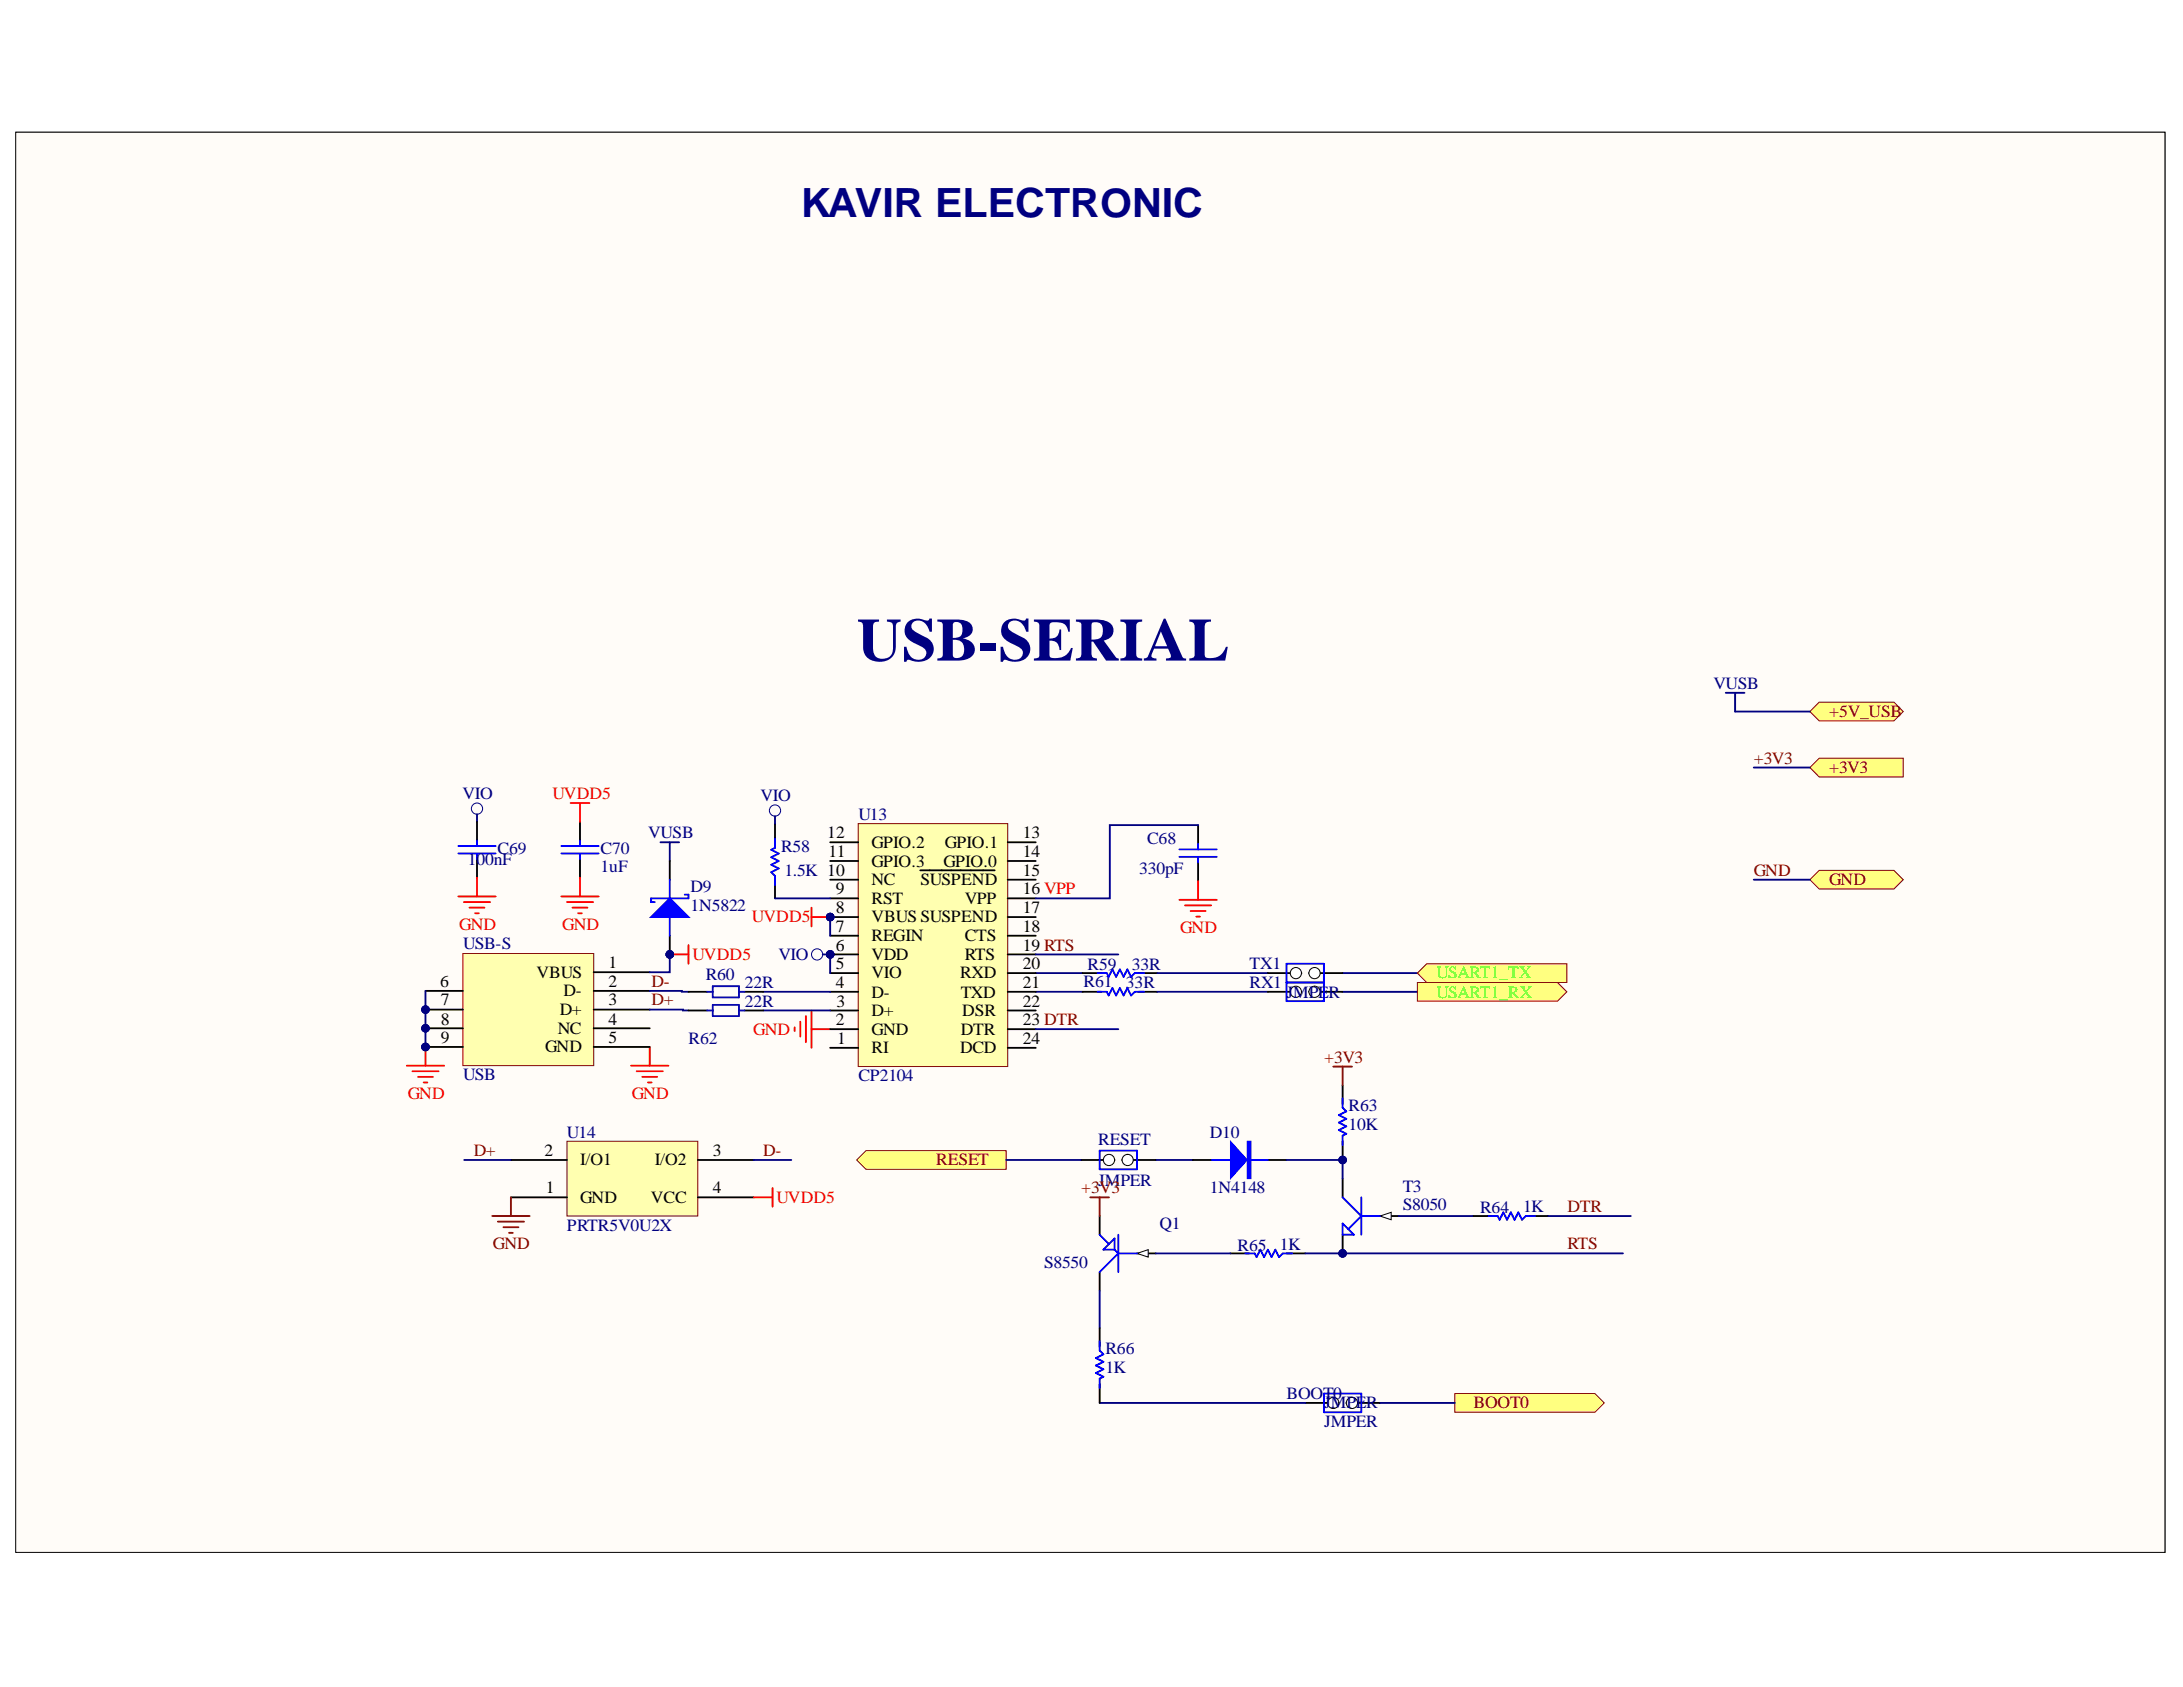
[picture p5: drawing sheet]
<svg xmlns="http://www.w3.org/2000/svg" width="279mm" height="216mm" viewBox="0 0 279 216" stroke-linecap="round" stroke-linejoin="round" font-family="sans-serif">
<defs><g id="words">
<text font-size="7.8" fill="#000080" x="109.7" y="84.5">USB-SERIAL</text>
<text font-size="5.2" fill="#000080" x="102.5" y="27.7">KAVIR ELECTRONIC</text>
<g font-size="2.2" fill="#000080">
<text x="219.3" y="88.2">VUSB</text>
<text x="59.2" y="102.3">VIO</text>
<text x="83" y="107.3">VUSB</text>
<text x="97.3" y="102.6">VIO</text>
<text x="109.9" y="104.9">U13</text>
<text x="59.9" y="110.7">100nF</text>
<text x="63.7" y="109.2">C69</text>
<text x="76.9" y="111.6">1uF</text>
<text x="76.9" y="109.2">C70</text>
<text x="100" y="109">R58</text>
<text x="100.4" y="112.1">1.5K 10</text>
<text x="145.8" y="111.9">330pF</text>
<text x="146.8" y="108">C68</text>
<text x="88.4" y="114.2">D9</text>
<text x="88.4" y="116.6">1N5822</text>
<text x="59.3" y="121.5">USB-S</text>
<text x="90.3" y="125.5">R60</text>
<text x="99.6" y="122.8">VIO</text>
<text x="139.2" y="124.1">R59</text>
<text x="144.9" y="124.1">33R</text>
<text x="159.9" y="124">TX1</text>
<text x="95.3" y="126.4">22R</text>
<text x="95.3" y="128.8">22R</text>
<text x="138.7" y="126.3">R61</text>
<text x="144.1" y="126.4">33R</text>
<text x="159.9" y="126.4">RX1</text>
<text x="164.7" y="127.7">JMPE</text>
<text x="170" y="127.7">R</text>
<text x="88.1" y="133.6">R62</text>
<text x="59.3" y="138.2">USB</text>
<text x="109.9" y="138.4">CP2104</text>
<text x="172.6" y="142.2">R63</text>
<text x="72.6" y="145.6">U14</text>
<text x="140.6" y="146.5">RESET</text>
<text x="154.9" y="145.6">D10</text>
<text x="172.6" y="144.6">10K</text>
<text x="140.6" y="151.8">JMPER</text>
<text x="154.9" y="152.7">1N4148</text>
<text x="179.5" y="152.5">T3</text>
<text x="179.5" y="154.9">S8050</text>
<text x="189.4" y="155.2">R64</text>
<text x="194.9" y="155.1">1K</text>
<text x="72.6" y="157.5">PRTR5V0U2X</text>
<text x="148.4" y="157.3">Q1</text>
<text x="158.4" y="160">R65</text>
<text x="163.8" y="160">1K</text>
<text x="133.6" y="162.3">S8550</text>
<text x="141.5" y="173.3">R66</text>
<text x="141.5" y="175.7">1K</text>
<text x="164.7" y="179.1">BOOT0</text>
<text x="169.5" y="180.3">JMPER</text>
<text x="169.5" y="182.6">JMPER</text>
</g>
<g font-size="2.2" fill="#800000">
<text x="234.1" y="91.7">+5V_USB</text>
<text x="224.5" y="97.7">+3V3</text>
<text x="234.1" y="98.9">+3V3</text>
<text x="224.5" y="112.1">GND</text>
<text x="234.1" y="113.3">GND</text>
<text x="83.4" y="128.7">D+</text>
<text x="83.4" y="126.3">D-</text>
<text x="169.5" y="136">+3V3</text>
<text x="60.6" y="148">D+</text>
<text x="97.7" y="148">D-</text>
<text x="119.8" y="149.1">RESET</text>
<text x="138.4" y="152.7">+3V3</text>
<text x="200.6" y="155.1">DTR</text>
<text x="63.1" y="159.9">GND</text>
<text x="200.6" y="159.9">RTS</text>
<text x="188.6" y="180.3">BOOT0</text>
</g>
<g font-size="2.2" fill="#f00">
<text x="70.7" y="102.3">UVDD5</text>
<text x="58.8" y="119">GND</text>
<text x="72" y="119">GND</text>
<text x="96.2" y="118">UVDD5</text>
<text x="151" y="119.5">GND</text>
<text x="88.6" y="122.8">UVDD5</text>
<text x="96.4" y="132.4">GND</text>
<text x="52.2" y="140.7">GND</text>
<text x="80.9" y="140.7">GND</text>
<text x="99.4" y="154">UVDD5</text>
</g>
<g font-size="2.2">
<text x="105.9" y="107.3">12</text>
<text x="130.9" y="107.3">13</text>
<text x="106.1" y="109.7">11</text>
<text x="111.5" y="113.3">NC</text>
<text x="111.5" y="110.9">GPIO.3</text>
<text x="111.5" y="108.5">GPIO.2</text>
<text x="117.8" y="113.3">SUSPEND</text>
<text x="120.8" y="110.9">GPIO.0</text>
<text x="120.9" y="108.5">GPIO.1</text>
<text x="130.9" y="109.7">14</text>
<text x="130.9" y="112.1">15</text>
<text x="107" y="119.3">7</text>
<text x="107" y="116.8">8</text>
<text x="107" y="114.5">9</text>
<text x="111.5" y="118">VBUS SUSPEND</text>
<text x="111.5" y="115.7">RST</text>
<text x="123.5" y="115.7">VPP</text>
<text x="130.9" y="114.5">16 VPP</text>
<text x="130.9" y="116.8">17</text>
<text x="130.9" y="119.3">18</text>
<text x="68.7" y="125.1">VBUS</text>
<text x="77.9" y="123.9">1</text>
<text x="107" y="124">5</text>
<text x="107" y="121.7">6</text>
<text x="111.5" y="125.2">VIO</text>
<text x="111.5" y="122.8">VDD</text>
<text x="111.5" y="120.5">REGIN</text>
<text x="122.9" y="125.2">RXD</text>
<text x="123.5" y="120.5">CTS</text>
<text x="123.5" y="122.8">RTS</text>
<text x="130.9" y="121.7">19 RTS</text>
<text x="130.9" y="124">20</text>
<text x="56.3" y="126.3">6</text>
<text x="56.4" y="128.7">7</text>
<text x="56.4" y="131.1">8</text>
<text x="71.6" y="129.9">D+</text>
<text x="72.1" y="127.5">D-</text>
<text x="77.9" y="126.3">2</text>
<text x="77.9" y="128.7">3</text>
<text x="77.9" y="131.1">4</text>
<text x="107" y="131.2">2</text>
<text x="107" y="126.4">4</text>
<text x="107.1" y="128.8">3</text>
<text x="111.5" y="130">D+</text>
<text x="111.5" y="127.7">D-</text>
<text x="123" y="127.7">TXD</text>
<text x="123.1" y="130">DSR</text>
<text x="130.9" y="126.4">21</text>
<text x="130.9" y="128.8">22</text>
<text x="130.9" y="131.2">23 DTR</text>
<text x="56.4" y="133.5">9</text>
<text x="69.8" y="134.7">GND</text>
<text x="71.4" y="132.3">NC</text>
<text x="77.9" y="133.5">5</text>
<text x="107.2" y="133.6">1</text>
<text x="111.5" y="134.8">RI</text>
<text x="111.5" y="132.4">GND</text>
<text x="122.9" y="134.8">DCD</text>
<text x="123" y="132.4">DTR</text>
<text x="130.9" y="133.6">24</text>
<text x="69.7" y="148">2</text>
<text x="74.3" y="149.1">I/O1</text>
<text x="83.8" y="149.1">I/O2</text>
<text x="91.3" y="148">3</text>
<text x="69.9" y="152.7">1</text>
<text x="74.3" y="154">GND</text>
<text x="83.3" y="154">VCC</text>
<text x="91.3" y="152.7">4</text>
</g>
<g font-size="2.2" fill="#0f0">
<text x="183.9" y="125.2">USART1_TX</text>
<text x="183.9" y="127.7">USART1_RX</text>
</g>
</g></defs>
<path d="M2 16.9h275.1v181.8h-275.1z" fill-rule="evenodd" fill="#fffcf8"/>
<path d="M2 16.9h275.1v181.8h-275.1z" fill="none" stroke="#000" stroke-width=".13"/>
<path d="M2 16.9h275.1v181.8h-275.1z" fill-rule="evenodd" fill="#fffcf8"/>
<path d="M2 16.9h275.1v181.8h-275.1z" fill="none" stroke="#000" stroke-width=".13"/>
<path d="M232.8 89.9h9.6l1.2 1.2-1.2 1.2h-9.6l-1.2-1.2z" fill-rule="evenodd" fill="#ffff80"/>
<path d="M232.8 89.9h9.6l1.2 1.2-1.2 1.2h-9.6l-1.2-1.2z" fill="none" stroke="#800000" stroke-width=".13"/>
<path d="M231.6 98.2l1.2-1.2h10.8v2.4h-10.8z" fill-rule="evenodd" fill="#ffff80"/>
<path d="M231.6 98.2l1.2-1.2h10.8v2.4h-10.8z" fill="none" stroke="#800000" stroke-width=".13"/>
<path d="M222.1 91.1h9.5M224.5 98.2h7.1" fill="none" stroke="#000080" stroke-width=".24"/>
<path d="M231.6 112.6l1.2-1.2h9.6l1.2 1.2-1.2 1.2h-9.6z" fill-rule="evenodd" fill="#ffff80"/>
<path d="M231.6 112.6l1.2-1.2h9.6l1.2 1.2-1.2 1.2h-9.6z" fill="none" stroke="#800000" stroke-width=".13"/>
<path d="M61 104.2v1M84.5 107.8h2.4M85.7 107.8v2.4M224.5 112.6h7.1M105.3 122.1h1" fill="none" stroke="#000080" stroke-width=".24"/>
<g fill="none" stroke="#000080" stroke-width=".13">
<circle cx="61" cy="103.5" r=".72"/>
<circle cx="104.6" cy="122.1" r=".72"/>
</g>
<circle cx="106.3" cy="122.1" r=".48" fill="#000080"/>
<circle cx="106.3" cy="122.1" r=".48" fill="none" stroke="#000080" stroke-width=".13"/>
<path d="M132.6 126.9h5.9M132.6 124.5h5.9" fill="none" stroke="#000080" stroke-width=".24"/>
<path d="M61 105.2v2.4M61 109.9v2.4M74.2 105.2v2.4M74.2 109.9v2.4M99.2 105.4v2.4M99.2 112.6v2.4M153.3 105.6v2.4M153.3 110.4v2.4M138.5 126.9h2.4M138.5 124.5h2.4M145.7 126.9h2.4M145.7 124.5h2.4" fill="none" stroke="#000" stroke-width=".24"/>
<g fill="none" stroke="#00f" stroke-width=".24">
<path d="M58.7 108.3h4.7M58.7 109.2h4.7M61 107.6v.7M61 109.2v.7M71.8 108.3h4.8M71.8 109.2h4.8M74.2 107.6v.7M74.2 109.2v.7M99.2 107.3v1.2l-.5 .3 1 .4-1 .5 1 .5-1 .5 1 .4-1 .5 .5 .5v1.2M150.9 108.7h4.8M150.9 109.7h4.8M153.3 108v.7"/>
<path d="M153.3 109.7v.7M140.5 126.9h1.2l.2 .5 .5-1 .5 1 .4-1 .5 1 .5-1 .5 1 .4-.5h1.2M140.5 124.5h1.2l.2 .5 .5-.9 .5 .9 .4-.9 .5 .9 .5-.9 .5 .9 .4-.5h1.2"/>
</g>
<path d="M52.1 136.4h4.7M52.8 137.1h3.3M53.5 137.8h1.9M54.2 138.5h.5M54.5 134v2.4M80.8 136.4h4.8M81.5 137.1h3.3M82.2 137.8h1.9M82.9 138.5h.5M83.2 134v2.4" fill="none" stroke="#f00" stroke-width=".24"/>
<circle cx="54.5" cy="134" r=".48" fill="#000080"/>
<circle cx="54.5" cy="134" r=".48" fill="none" stroke="#000080" stroke-width=".13"/>
<g fill="none" stroke="#f00" stroke-width=".24">
<path d="M58.7 114.7h4.7M59.4 115.4h3.3M60.1 116.2h1.9M60.8 116.9h.5M61 112.3v2.4M71.8 114.7h4.8M72.6 115.4h3.3M73.3 116.2h1.9M74 116.9h.5M74.2 112.3v2.4M101.7 131.5v.4M102.4 130.8v1.9"/>
<path d="M103.1 130v3.4M103.9 129.3v4.8M103.9 131.7h2.4"/>
</g>
<circle cx="106.3" cy="122.1" r=".48" fill="#000080"/>
<circle cx="106.3" cy="122.1" r=".48" fill="none" stroke="#000080" stroke-width=".13"/>
<circle cx="106.3" cy="117.4" r=".48" fill="#000080"/>
<circle cx="106.3" cy="117.4" r=".48" fill="none" stroke="#000080" stroke-width=".13"/>
<path d="M109.8 105.4h19.2v31.1h-19.2z" fill-rule="evenodd" fill="#ffffb0"/>
<path d="M109.8 105.4h19.2v31.1h-19.2z" fill="none" stroke="#800000" stroke-width=".13"/>
<path d="M106.3 134.1h3.5M106.3 131.7h3.5M106.3 129.3h3.5M106.3 126.9h3.5M106.3 124.5h3.5M106.3 122.1h3.5" fill="none" stroke="#000" stroke-width=".24"/>
<circle cx="106.3" cy="122.1" r=".48" fill="#000080"/>
<circle cx="106.3" cy="122.1" r=".48" fill="none" stroke="#000080" stroke-width=".13"/>
<path d="M106.3 119.8h3.5M106.3 117.4h3.5" fill="none" stroke="#000" stroke-width=".24"/>
<circle cx="106.3" cy="117.4" r=".48" fill="#000080"/>
<circle cx="106.3" cy="117.4" r=".48" fill="none" stroke="#000080" stroke-width=".13"/>
<g fill="none" stroke="#000" stroke-width=".24">
<path d="M106.3 115h3.5M106.3 112.6h3.5M106.3 110.2h3.5M106.3 107.8h3.5M117.8 111.4h9.5M129 115h3.6M129 112.6h3.6M129 110.2h3.6M129 107.8h3.6M129 117.4h3.6M129 119.8h3.6M129 122.1h3.6"/>
<path d="M129 124.5h3.6M129 126.9h3.6M129 129.3h3.6M129 131.7h3.6M129 134.1h3.6"/>
</g>
<path d="M99.2 115h7.1M106.3 122.1v2.4" fill="none" stroke="#000080" stroke-width=".24"/>
<circle cx="106.3" cy="122.1" r=".48" fill="#000080"/>
<circle cx="106.3" cy="122.1" r=".48" fill="none" stroke="#000080" stroke-width=".13"/>
<path d="M106.3 117.4v2.4" fill="none" stroke="#000080" stroke-width=".24"/>
<circle cx="106.3" cy="117.4" r=".48" fill="#000080"/>
<g fill="none" stroke="#000080" stroke-width=".13">
<circle cx="99.2" cy="103.7" r=".72"/>
<circle cx="106.3" cy="117.4" r=".48"/>
</g>
<path d="M99.2 104.4v1M153.3 105.6h-11.3v9.4h-9.4" fill="none" stroke="#000080" stroke-width=".24"/>
<path d="M150.9 115.2h4.8M151.7 115.9h3.3M152.4 116.6h1.9M153.1 117.3h.5M153.3 112.8v2.4" fill="none" stroke="#f00" stroke-width=".24"/>
<circle cx="54.5" cy="129.2" r=".48" fill="#000080"/>
<circle cx="54.5" cy="129.2" r=".48" fill="none" stroke="#000080" stroke-width=".13"/>
<circle cx="54.5" cy="131.6" r=".48" fill="#000080"/>
<circle cx="54.5" cy="131.6" r=".48" fill="none" stroke="#000080" stroke-width=".13"/>
<circle cx="54.5" cy="134" r=".48" fill="#000080"/>
<circle cx="54.5" cy="134" r=".48" fill="none" stroke="#000080" stroke-width=".13"/>
<path d="M59.2 122h16.8v14.4h-16.8z" fill-rule="evenodd" fill="#ffffb0"/>
<path d="M59.2 122h16.8v14.4h-16.8z" fill="none" stroke="#800000" stroke-width=".13"/>
<path d="M54.5 126.8h4.7M54.5 129.2h4.7M76 124.4h7.2M76 126.8h7.2M76 129.2h7.2M76 131.6h7.2" fill="none" stroke="#000" stroke-width=".24"/>
<circle cx="54.5" cy="129.2" r=".48" fill="#000080"/>
<circle cx="54.5" cy="129.2" r=".48" fill="none" stroke="#000080" stroke-width=".13"/>
<path d="M54.5 131.6h4.7M76 134h7.2" fill="none" stroke="#000" stroke-width=".24"/>
<circle cx="54.5" cy="131.6" r=".48" fill="#000080"/>
<circle cx="54.5" cy="131.6" r=".48" fill="none" stroke="#000080" stroke-width=".13"/>
<path d="M54.5 134h4.7" fill="none" stroke="#000" stroke-width=".24"/>
<circle cx="54.5" cy="134" r=".48" fill="#000080"/>
<circle cx="54.5" cy="134" r=".48" fill="none" stroke="#000080" stroke-width=".13"/>
<path d="M54.5 126.8v7.2" fill="none" stroke="#000080" stroke-width=".24"/>
<circle cx="54.5" cy="129.2" r=".48" fill="#000080"/>
<circle cx="54.5" cy="129.2" r=".48" fill="none" stroke="#000080" stroke-width=".13"/>
<circle cx="54.5" cy="131.6" r=".48" fill="#000080"/>
<circle cx="54.5" cy="131.6" r=".48" fill="none" stroke="#000080" stroke-width=".13"/>
<circle cx="54.5" cy="134" r=".48" fill="#000080"/>
<circle cx="54.5" cy="134" r=".48" fill="none" stroke="#000080" stroke-width=".13"/>
<path d="M186.2 178.4h17.9l1.2 1.1-1.2 1.2h-17.9z" fill-rule="evenodd" fill="#ffff80"/>
<path d="M186.2 178.4h17.9l1.2 1.1-1.2 1.2h-17.9z" fill="none" stroke="#800000" stroke-width=".13"/>
<path d="M109.6 148.5l1.2-1.2h18v2.3h-18z" fill-rule="evenodd" fill="#ffff80"/>
<path d="M109.6 148.5l1.2-1.2h18v2.3h-18z" fill="none" stroke="#800000" stroke-width=".13"/>
<path d="M220.9 88.7h2.4M222.1 88.7v2.4" fill="none" stroke="#000080" stroke-width=".24"/>
<path d="M172.3 179.5h4.3" fill="none" stroke="#000" stroke-width=".24"/>
<circle cx="173" cy="179.5" r=".72" fill="#f8fcff"/>
<circle cx="173" cy="179.5" r=".72" fill="none" stroke="#000" stroke-width=".13"/>
<path d="M167.1 179.5h4.3" fill="none" stroke="#000" stroke-width=".24"/>
<circle cx="170.6" cy="179.5" r=".72" fill="#f8fcff"/>
<circle cx="170.6" cy="179.5" r=".72" fill="none" stroke="#000" stroke-width=".13"/>
<path d="M169.4 178.4h4.8v2.3h-4.8z" fill="none" stroke="#00f" stroke-width=".24"/>
<path d="M148.1 124.5h14.2M171.8 124.5h9.6" fill="none" stroke="#000080" stroke-width=".24"/>
<path d="M167.5 124.5h4.3" fill="none" stroke="#000" stroke-width=".24"/>
<circle cx="168.2" cy="124.5" r=".72" fill="#f8fcff"/>
<circle cx="168.2" cy="124.5" r=".72" fill="none" stroke="#000" stroke-width=".13"/>
<path d="M162.3 124.5h4.3" fill="none" stroke="#000" stroke-width=".24"/>
<circle cx="165.9" cy="124.5" r=".72" fill="#f8fcff"/>
<circle cx="165.9" cy="124.5" r=".72" fill="none" stroke="#000" stroke-width=".13"/>
<path d="M164.7 123.3h4.7v2.4h-4.7z" fill="none" stroke="#00f" stroke-width=".24"/>
<path d="M148.1 126.9h14.2M171.8 126.9h9.6" fill="none" stroke="#000080" stroke-width=".24"/>
<path d="M167.5 126.9h4.3" fill="none" stroke="#000" stroke-width=".24"/>
<circle cx="168.2" cy="126.9" r=".72" fill="#f8fcff"/>
<circle cx="168.2" cy="126.9" r=".72" fill="none" stroke="#000" stroke-width=".13"/>
<path d="M162.3 126.9h4.3" fill="none" stroke="#000" stroke-width=".24"/>
<circle cx="165.9" cy="126.9" r=".72" fill="#f8fcff"/>
<circle cx="165.9" cy="126.9" r=".72" fill="none" stroke="#000" stroke-width=".13"/>
<path d="M164.7 125.7h4.7v2.4h-4.7z" fill="none" stroke="#00f" stroke-width=".24"/>
<path d="M147.9 148.5h4.8" fill="none" stroke="#000080" stroke-width=".24"/>
<path d="M138.3 148.5h4.4" fill="none" stroke="#000" stroke-width=".24"/>
<circle cx="141.9" cy="148.5" r=".72" fill="#f8fcff"/>
<circle cx="141.9" cy="148.5" r=".72" fill="none" stroke="#000" stroke-width=".13"/>
<path d="M143.6 148.5h4.3" fill="none" stroke="#000" stroke-width=".24"/>
<circle cx="144.3" cy="148.5" r=".72" fill="#f8fcff"/>
<circle cx="144.3" cy="148.5" r=".72" fill="none" stroke="#000" stroke-width=".13"/>
<path d="M140.7 147.3h4.8v2.3h-4.8z" fill="none" stroke="#00f" stroke-width=".24"/>
<path d="M132.6 122.1h10.5M128.8 148.5h9.5M140.7 179.5h26.4M176.6 179.5h9.6" fill="none" stroke="#000080" stroke-width=".24"/>
<circle cx="85.7" cy="122.1" r=".48" fill="#000080"/>
<circle cx="85.7" cy="122.1" r=".48" fill="none" stroke="#000080" stroke-width=".13"/>
<path d="M85.7 119.8v2.3" fill="none" stroke="#000" stroke-width=".24"/>
<circle cx="85.7" cy="122.1" r=".48" fill="#000080"/>
<circle cx="85.7" cy="122.1" r=".48" fill="none" stroke="#000080" stroke-width=".13"/>
<path d="M85.7 110.2v2.4" fill="none" stroke="#000" stroke-width=".24"/>
<path d="M85.7 112.6v2.4M85.7 117.4v2.4M87.6 114.5h.5v.5h-4.8v.5h.5" fill="none" stroke="#00f" stroke-width=".24"/>
<path d="M85.7 115l2.4 2.4h-4.8z" fill="#00f"/>
<path d="M85.7 115l2.4 2.4h-4.8z" fill="none" stroke="#00f" stroke-width=".24"/>
<path d="M85.7 122.1v2.3h-2.5" fill="none" stroke="#000080" stroke-width=".24"/>
<circle cx="85.7" cy="122.1" r=".48" fill="#000080"/>
<circle cx="85.7" cy="122.1" r=".48" fill="none" stroke="#000080" stroke-width=".13"/>
<path d="M145.5 160.4h2.4" fill="none" stroke="#000" stroke-width=".24"/>
<path d="M145.5 160.4l1.5-.5v1z" fill="#f8fcff"/>
<path d="M145.5 160.4l1.5-.5v1z" fill="none" stroke="#000" stroke-width=".13"/>
<path d="M140.7 155.6v2.4M140.7 162.8v2.4M157.5 160.4h2.4M164.7 160.4h2.4" fill="none" stroke="#000" stroke-width=".24"/>
<path d="M140.7 158l1.2 1.2M141.2 159.9l1.5-1.4v1.4zM142.7 159.9l.4 .5M143.1 158v4.8M143.1 160.4l-2.4 2.4M143.1 160.4h2.4M159.4 160.4h1.2l.2 .5 .5-1 .5 1 .5-1 .4 1 .5-1 .5 1 .5-.5h1.2" fill="none" stroke="#00f" stroke-width=".24"/>
<circle cx="171.8" cy="148.5" r=".48" fill="#000080"/>
<circle cx="171.8" cy="148.5" r=".48" fill="none" stroke="#000080" stroke-width=".13"/>
<path d="M171.8 138.9v2.4M171.8 146.1v2.4" fill="none" stroke="#000" stroke-width=".24"/>
<circle cx="171.8" cy="148.5" r=".48" fill="#000080"/>
<circle cx="171.8" cy="148.5" r=".48" fill="none" stroke="#000080" stroke-width=".13"/>
<path d="M171.8 140.6v1.2l.5 .4-.9 .5 .9 .5-.9 .5 .9 .4-.9 .5 .9 .5-.5 .2v1.2" fill="none" stroke="#00f" stroke-width=".24"/>
<path d="M132.6 131.7h10.5M147.9 160.4h9.6" fill="none" stroke="#000080" stroke-width=".24"/>
<circle cx="171.8" cy="160.4" r=".48" fill="#000080"/>
<circle cx="171.8" cy="160.4" r=".48" fill="none" stroke="#000080" stroke-width=".13"/>
<path d="M176.6 155.6h2.4" fill="none" stroke="#000" stroke-width=".24"/>
<path d="M176.6 155.6l1.5-.4v.9z" fill="#f8fcff"/>
<path d="M176.6 155.6l1.5-.4v.9z" fill="none" stroke="#000" stroke-width=".13"/>
<path d="M171.8 158v2.4" fill="none" stroke="#000" stroke-width=".24"/>
<circle cx="171.8" cy="160.4" r=".48" fill="#000080"/>
<circle cx="171.8" cy="160.4" r=".48" fill="none" stroke="#000080" stroke-width=".13"/>
<path d="M171.8 150.8v2.4M188.6 155.6h2.4M195.8 155.6h2.4M140.7 170v2.4M140.7 177.1v2.4" fill="none" stroke="#000" stroke-width=".24"/>
<path d="M171.8 153.2l2.4 2.4M171.8 156.6l1.5 1.4h-1.5zM174.2 155.6l-1.6 1.7M174.2 153.2v4.8M174.2 155.6h2.4M190.5 155.6h1.2l.2 .5 .5-.9 .5 .9 .5-.9 .4 .9 .5-.9 .5 .9 .5-.5h1.2M140.7 171.6v1.2l.5 .5-.9 .5 .9 .5-.9 .5 .9 .4-.9 .5 .9 .5-.5 .2v1.2" fill="none" stroke="#00f" stroke-width=".24"/>
<path d="M139.5 153.2h2.4M140.7 153.2v2.4" fill="none" stroke="#800000" stroke-width=".24"/>
<path d="M179 155.6h9.6M198.2 155.6h10.5M140.7 165.2v4.8M167.1 160.4h40.6" fill="none" stroke="#000080" stroke-width=".24"/>
<circle cx="171.8" cy="160.4" r=".48" fill="#000080"/>
<circle cx="171.8" cy="160.4" r=".48" fill="none" stroke="#000080" stroke-width=".13"/>
<path d="M170.6 136.5h2.4M171.8 136.5v2.4" fill="none" stroke="#800000" stroke-width=".24"/>
<path d="M152.7 148.5h2.4M162.3 148.5h2.4" fill="none" stroke="#000" stroke-width=".24"/>
<path d="M157.5 146.1l2.1 2.4-2.1 2.3z" fill="#00f"/>
<path d="M157.5 146.1l2.1 2.4-2.1 2.3z" fill="none" stroke="#00f" stroke-width=".13"/>
<path d="M159.6 146.1h.5v4.7h-.5z" fill-rule="evenodd" fill="#00f"/>
<path d="M159.6 146.1h.5v4.7h-.5z" fill="none" stroke="#00f" stroke-width=".13"/>
<path d="M155.1 148.5h2.4M159.9 148.5h2.4" fill="none" stroke="#00f" stroke-width=".24"/>
<path d="M164.7 148.5h7.1v2.3" fill="none" stroke="#000080" stroke-width=".24"/>
<circle cx="171.8" cy="148.5" r=".48" fill="#000080"/>
<circle cx="171.8" cy="148.5" r=".48" fill="none" stroke="#000080" stroke-width=".13"/>
<path d="M72.6 146.1h16.7v9.5h-16.7z" fill-rule="evenodd" fill="#ffffb0"/>
<path d="M72.6 146.1h16.7v9.5h-16.7z" fill="none" stroke="#800000" stroke-width=".13"/>
<path d="M65.4 153.2h7.2M65.4 148.5h7.2M89.3 153.2h7.2M89.3 148.5h7.2" fill="none" stroke="#000" stroke-width=".24"/>
<path d="M59.4 148.5h6M96.5 148.5h4.8" fill="none" stroke="#000080" stroke-width=".24"/>
<path d="M63 155.6h4.8M63.7 156.3h3.4M64.4 157.1h2M65.2 157.8h.4M65.4 153.2v2.4" fill="none" stroke="#800000" stroke-width=".24"/>
<path d="M85.7 122.1h2.4M88.1 120.9v2.4M96.5 153.2h2.4M98.9 152v2.4" fill="none" stroke="#f00" stroke-width=".24"/>
<circle cx="85.7" cy="122.1" r=".48" fill="#000080"/>
<circle cx="85.7" cy="122.1" r=".48" fill="none" stroke="#000080" stroke-width=".13"/>
<path d="M83.2 126.8h4.1v.1h.8M83.2 129.2h4.2v.1h.7M97.7 126.9h8.6M97.7 129.3h8.6" fill="none" stroke="#000080" stroke-width=".24"/>
<path d="M88.1 126.9h2.4M88.1 129.3h2.4M95.3 126.9h2.4M95.3 129.3h2.4" fill="none" stroke="#000" stroke-width=".24"/>
<path d="M90.5 126.9h.7M90.5 129.3h.7M91.2 126.2h3.4v1.4h-3.4zM91.2 128.6h3.4v1.4h-3.4zM94.6 126.9h.7M94.6 129.3h.7" fill="none" stroke="#0000bf" stroke-width=".24"/>
<path d="M181.4 124.5l1.2-1.2h17.9v2.4h-17.9z" fill-rule="evenodd" fill="#ffff80"/>
<path d="M181.4 124.5l1.2-1.2h17.9v2.4h-17.9z" fill="none" stroke="#800000" stroke-width=".13"/>
<path d="M181.4 125.7h17.9l1.2 1.2-1.2 1.2h-17.9z" fill-rule="evenodd" fill="#ffff80"/>
<path d="M181.4 125.7h17.9l1.2 1.2-1.2 1.2h-17.9z" fill="none" stroke="#800000" stroke-width=".13"/>
<path d="M73 102.8h2.4M74.2 102.8v2.4M103.9 116.2v2.4M103.9 117.4h2.4" fill="none" stroke="#f00" stroke-width=".24"/>
<circle cx="106.3" cy="117.4" r=".48" fill="#000080"/>
<circle cx="106.3" cy="117.4" r=".48" fill="none" stroke="#000080" stroke-width=".13"/>
<use href="#words"/>
</svg>
